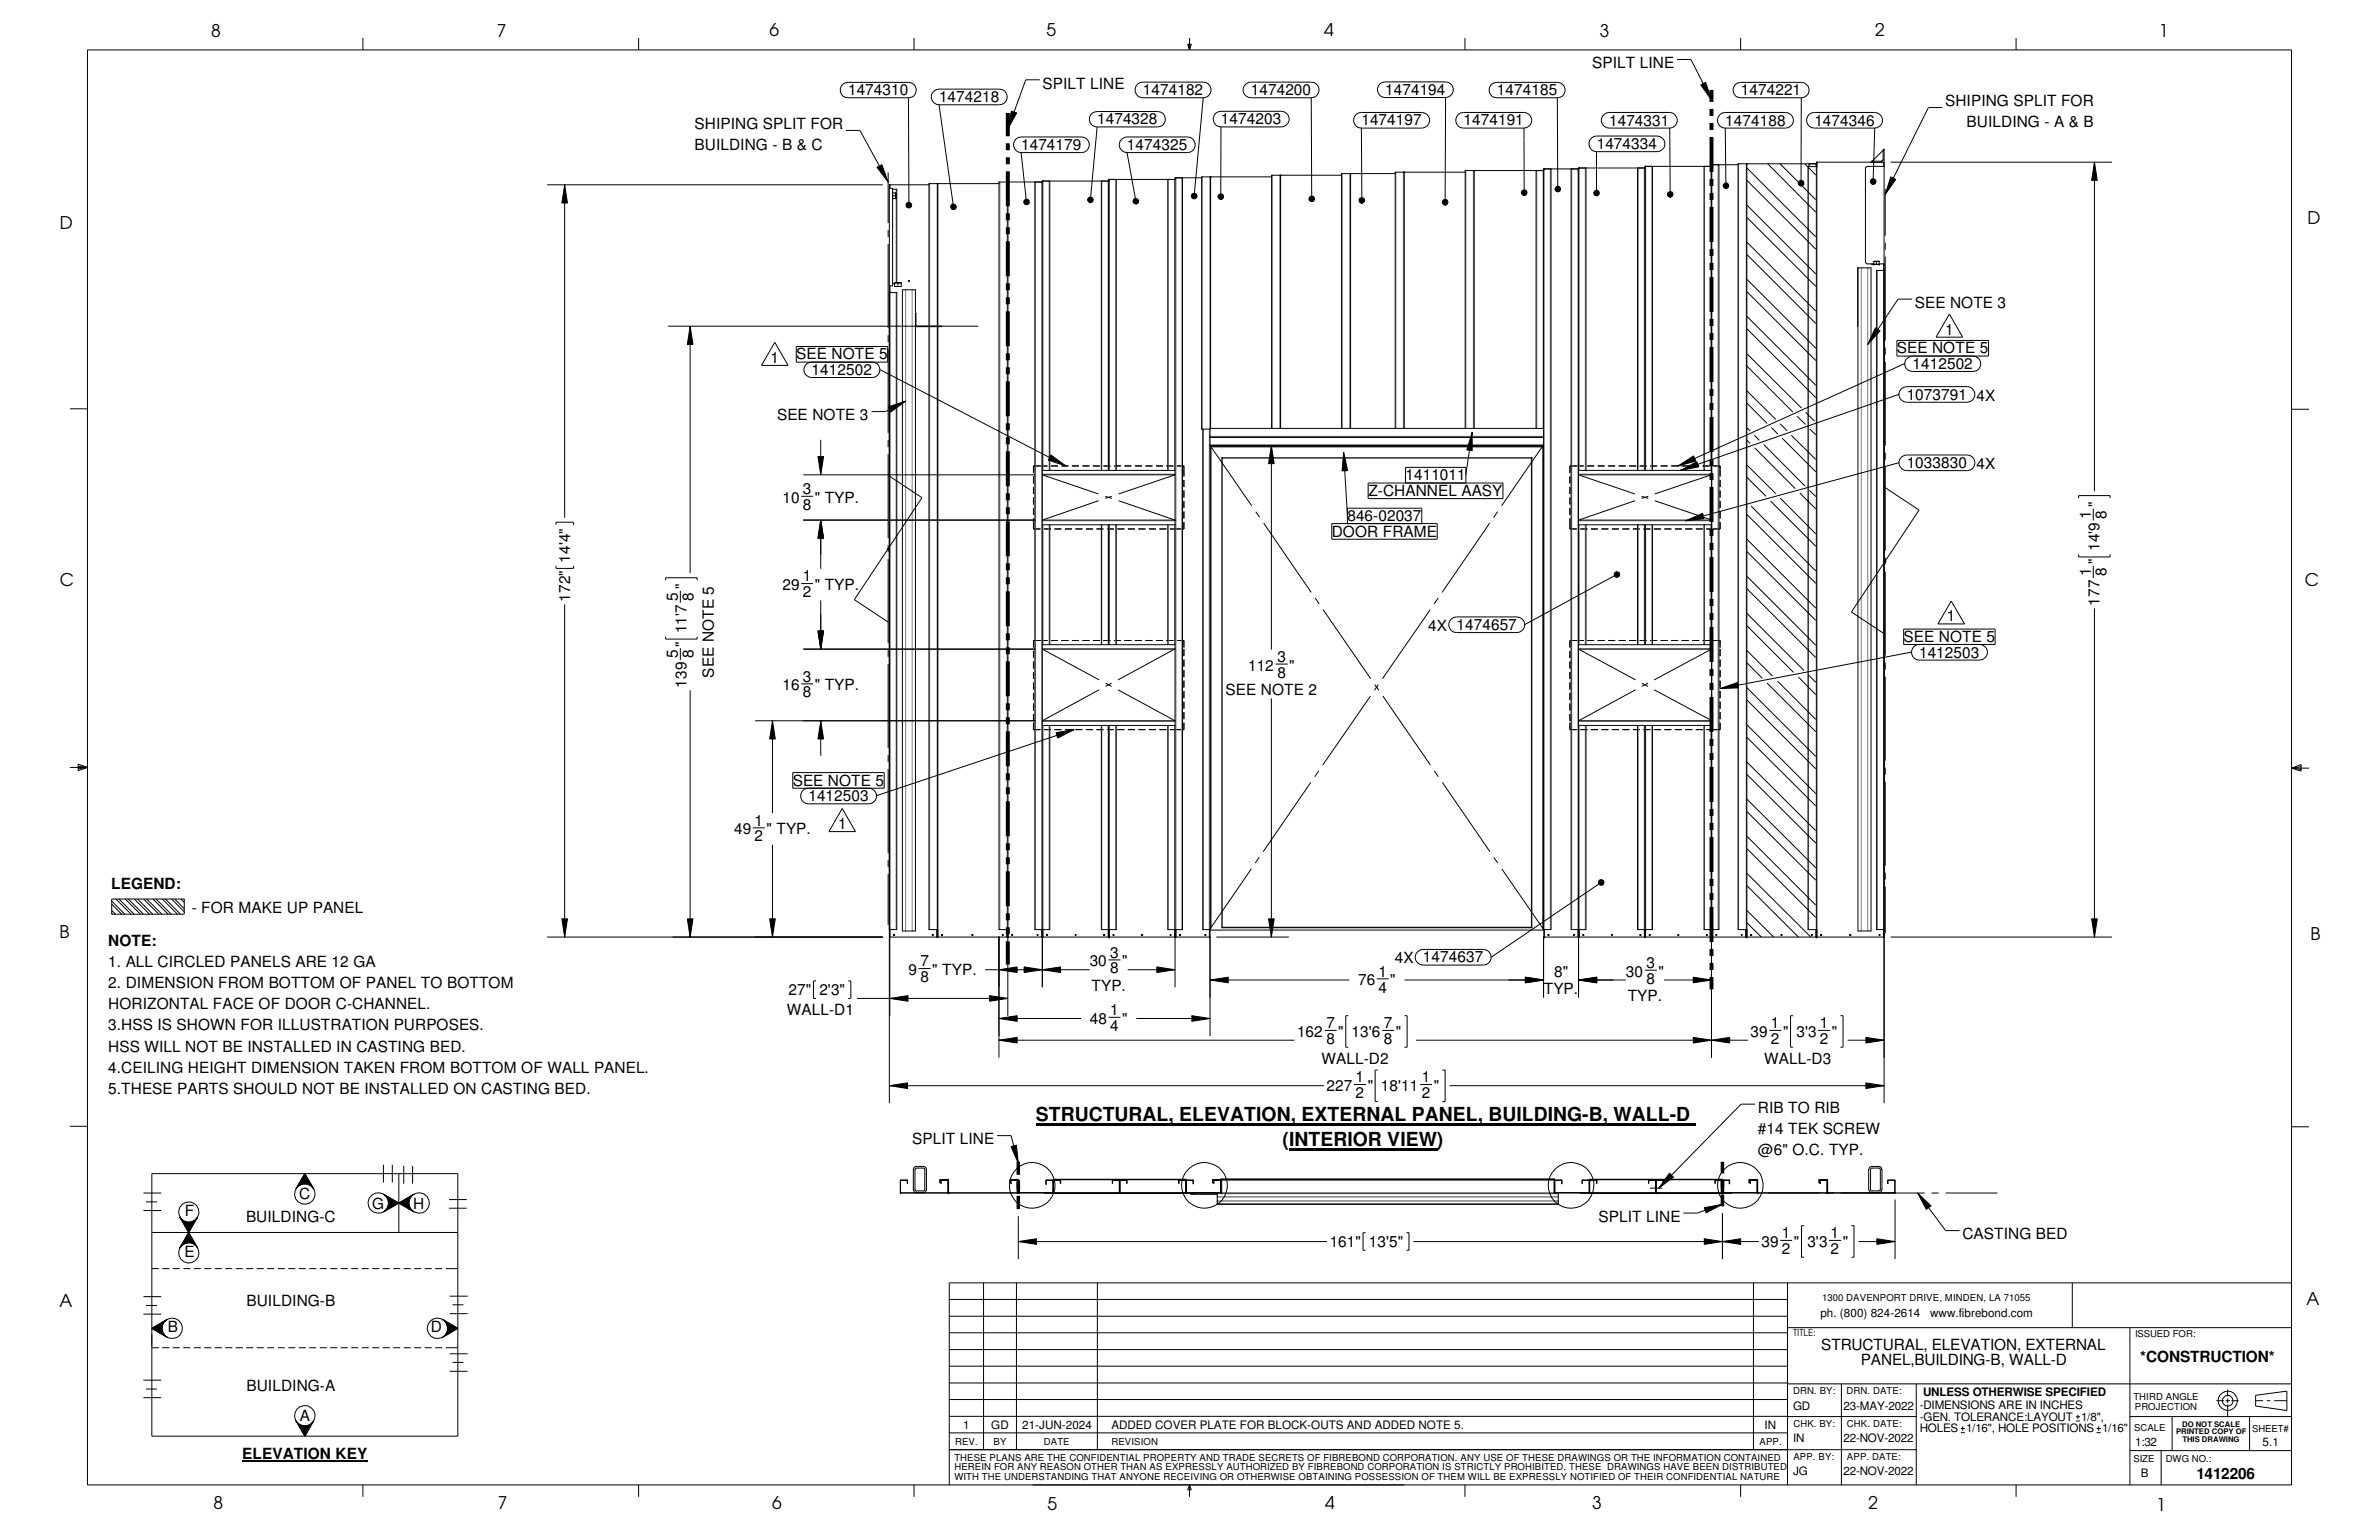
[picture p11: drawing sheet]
<svg xmlns="http://www.w3.org/2000/svg" width="432mm" height="279mm" viewBox="0 0 432 279" stroke-linecap="round" stroke-linejoin="round" font-family="sans-serif">
<defs><g id="words">
<g font-size="3.5">
<text x="188" y="203.5">STRUCTURAL, ELEVATION, EXTERNAL PANEL, BUILDING-B, WALL-D</text>
<text x="232.8" y="208">(INTERIOR VIEW)</text>
</g>
<g font-size="3.2">
<text x="38.3" y="6.6">8</text>
<text x="90.2" y="6.7">7</text>
<text x="139.7" y="6.5">6</text>
<text x="190" y="6.5">5</text>
<text x="240.4" y="6.6">4</text>
<text x="290.4" y="6.7">3</text>
<text x="340.4" y="6.5">2</text>
<text x="391.8" y="6.7">1</text>
<text x="10.9" y="41.5">D</text>
<text x="418.8" y="40.7">D</text>
<text x="10.8" y="106.3">C</text>
<text x="418.3" y="106.4">C</text>
<text x="10.8" y="170.2">B</text>
<text x="419.4" y="170.6">B</text>
<text x="10.8" y="237.2">A</text>
<text x="418.6" y="236.7">A</text>
<text x="38.8" y="273.8">8</text>
<text x="90.3" y="273.8">7</text>
<text x="140.2" y="273.8">6</text>
<text x="190.1" y="273.9">5</text>
<text x="240.5" y="273.8">4</text>
<text x="289" y="273.9">3</text>
<text x="339.1" y="273.9">2</text>
<text x="391.3" y="274.1">1</text>
</g>
<g font-size="2.8">
<text x="153.9" y="17.3">1474310</text>
<text x="189.2" y="16.1">SPILT LINE</text>
<text x="207.4" y="17.2">1474182</text>
<text x="227" y="17.3">1474200</text>
<text x="251.4" y="17.2">1474194</text>
<text x="271.7" y="17.3">1474185</text>
<text x="289" y="12.4">SPILT LINE</text>
<text x="316" y="17.3">1474221</text>
<text x="126.1" y="23.4">SHIPING SPLIT FOR</text>
<text x="170.4" y="18.5">1474218</text>
<text x="199.1" y="22.6">1474328</text>
<text x="221.6" y="22.6">1474203</text>
<text x="247.1" y="22.7">1474197</text>
<text x="265.6" y="22.7">1474191</text>
<text x="292.1" y="22.8">1474331</text>
<text x="313.1" y="22.8">1474188</text>
<text x="329.3" y="22.8">1474346</text>
<text x="353.1" y="19.2">SHIPING SPLIT FOR</text>
<text x="357" y="23.1">BUILDING - A &amp; B</text>
<text x="126.1" y="27.2">BUILDING - B &amp; C</text>
<text x="185.3" y="27.2">1474179</text>
<text x="204.6" y="27.2">1474325</text>
<text x="289.8" y="27.1">1474334</text>
<text x="347.6" y="55.9">SEE NOTE 3</text>
<text x="139.8" y="65.8">1</text>
<text x="144.5" y="65.2">SEE NOTE 5</text>
<text x="344.3" y="64.1">SEE NOTE 5</text>
<text x="353.1" y="60.7">1</text>
<text x="147.3" y="68">1412502</text>
<text x="347.1" y="66.9">1412502</text>
<text x="141.1" y="76.3">SEE NOTE 3</text>
<text x="346.1" y="72.5">1073791</text>
<text x="358.7" y="72.7">4X</text>
<text x="145.7" y="89.6">3</text>
<text x="248.4" y="90">Z-CHANNEL AASY</text>
<text x="255.1" y="87.2">1411011</text>
<text x="346.1" y="84.9">1033830</text>
<text x="358.7" y="85.1">4X</text>
<text x="142" y="91.2">10</text>
<text x="145.7" y="92.5">8</text>
<text x="147.9" y="91.2">&quot; TYP.</text>
<text x="244.6" y="94.5">846-02037</text>
<text x="379.5" y="94.1" transform="rotate(-90 379.5 94.1)">1</text>
<text x="381" y="92" transform="rotate(-90 381 92)">&quot;</text>
<text x="382.4" y="94.1" transform="rotate(-90 382.4 94.1)">8</text>
<text x="241.7" y="97.4">DOOR FRAME</text>
<text x="381" y="100" transform="rotate(-90 381 100)">14'9</text>
<text x="103.5" y="102.1" transform="rotate(-90 103.5 102.1)">14'4&quot;</text>
<text x="124.6" y="106.9" transform="rotate(-90 124.6 106.9)">&quot;</text>
<text x="142" y="107.1">29</text>
<text x="145.7" y="105.5">1</text>
<text x="147.9" y="107.1">&quot; TYP.</text>
<text x="379.5" y="104.6" transform="rotate(-90 379.5 104.6)">1</text>
<text x="381" y="102.4" transform="rotate(-90 381 102.4)">&quot;</text>
<text x="382.4" y="104.6" transform="rotate(-90 382.4 104.6)">8</text>
<text x="103.5" y="109.2" transform="rotate(-90 103.5 109.2)">172&quot;</text>
<text x="123" y="109.1" transform="rotate(-90 123 109.1)">5</text>
<text x="125.9" y="109.1" transform="rotate(-90 125.9 109.1)">8</text>
<text x="145.7" y="108.3">2</text>
<text x="353.4" y="112.7">1</text>
<text x="381" y="109.9" transform="rotate(-90 381 109.9)">177</text>
<text x="123" y="119.5" transform="rotate(-90 123 119.5)">5</text>
<text x="124.6" y="117.3" transform="rotate(-90 124.6 117.3)">&quot;</text>
<text x="124.6" y="114.9" transform="rotate(-90 124.6 114.9)">11'7</text>
<text x="125.9" y="119.5" transform="rotate(-90 125.9 119.5)">8</text>
<text x="259.2" y="114.5">4X 1474657</text>
<text x="345.5" y="116.5">SEE NOTE 5</text>
<text x="348.3" y="119.3">1412503</text>
<text x="124.6" y="124.8" transform="rotate(-90 124.6 124.8)">139</text>
<text x="129.5" y="122.9" transform="rotate(-90 129.5 122.9)">SEE NOTE 5</text>
<text x="142" y="125.3">16</text>
<text x="145.7" y="123.7">3</text>
<text x="147.9" y="125.3">&quot; TYP.</text>
<text x="226.5" y="121.7">112</text>
<text x="231.9" y="120.1">3</text>
<text x="231.9" y="123">8</text>
<text x="234" y="121.7">&quot;</text>
<text x="145.7" y="126.5">8</text>
<text x="222.5" y="126.1">SEE NOTE 2</text>
<text x="143.9" y="142.5">SEE NOTE 5</text>
<text x="136.9" y="149.8">1</text>
<text x="146.7" y="145.3">1412503</text>
<text x="133.3" y="151.4">49</text>
<text x="136.9" y="152.7">2</text>
<text x="139.1" y="151.4">&quot; TYP.</text>
<text x="152.1" y="150.4">1</text>
<text x="20.2" y="161.3">LEGEND:</text>
<text x="34.8" y="165.7">- FOR MAKE UP PANEL</text>
<text x="19.6" y="171.6">NOTE:</text>
<text x="201.5" y="173.7">3</text>
<text x="19.6" y="175.5">1. ALL CIRCLED PANELS ARE 12 GA</text>
<text x="19.6" y="179.3">2. DIMENSION FROM BOTTOM OF PANEL TO BOTTOM</text>
<text x="164.9" y="176.9">9</text>
<text x="167" y="175.3">7</text>
<text x="167" y="178.2">8</text>
<text x="169.2" y="176.9">&quot; TYP.</text>
<text x="197.8" y="175.3">30</text>
<text x="198.1" y="179.8">TYP.</text>
<text x="201.5" y="176.6">8</text>
<text x="203.7" y="175.3">&quot;</text>
<text x="246.5" y="178.8">76</text>
<text x="250.2" y="177.2">1</text>
<text x="252.3" y="178.8">&quot;</text>
<text x="253.2" y="174.8">4X 1474637</text>
<text x="282.1" y="177.2">8&quot;</text>
<text x="295.1" y="177.2">30</text>
<text x="298.9" y="178.5">8</text>
<text x="298.9" y="175.6">3</text>
<text x="301" y="177.2">&quot;</text>
<text x="19.6" y="183.1">HORIZONTAL FACE OF DOOR C-CHANNEL.</text>
<text x="142.8" y="184.2">WALL-D1</text>
<text x="143.1" y="180.6">27&quot;</text>
<text x="148.7" y="180.6">2'3&quot;</text>
<text x="197.8" y="185.8">48</text>
<text x="201.5" y="184.1">1</text>
<text x="203.7" y="185.8">&quot;</text>
<text x="250.2" y="180.1">4</text>
<text x="280.2" y="180.4">TYP.</text>
<text x="295.4" y="181.7">TYP.</text>
<text x="19.6" y="186.9">3.HSS IS SHOWN FOR ILLUSTRATION PURPOSES.</text>
<text x="19.6" y="190.8">HSS WILL NOT BE INSTALLED IN CASTING BED.</text>
<text x="201.5" y="187">4</text>
<text x="235.4" y="188.1">162</text>
<text x="240.7" y="186.5">7</text>
<text x="240.7" y="189.4">8</text>
<text x="242.9" y="188.1">&quot;</text>
<text x="245.3" y="188.1">13'6</text>
<text x="251.2" y="186.5">7</text>
<text x="251.2" y="189.4">8</text>
<text x="253.3" y="188.1">&quot;</text>
<text x="317.7" y="188.1">39</text>
<text x="321.4" y="189.4">2</text>
<text x="321.4" y="186.5">1</text>
<text x="323.6" y="188.1">&quot;</text>
<text x="326.1" y="188.1">3'3</text>
<text x="330.3" y="186.5">1</text>
<text x="330.3" y="189.4">2</text>
<text x="332.5" y="188.1">&quot;</text>
<text x="19.6" y="194.6">4.CEILING HEIGHT DIMENSION TAKEN FROM BOTTOM OF WALL PANEL.</text>
<text x="239.9" y="193">WALL-D2</text>
<text x="240.7" y="198">227</text>
<text x="246" y="196.4">1</text>
<text x="248.2" y="198">&quot;</text>
<text x="250.7" y="198">18'11</text>
<text x="258.1" y="196.4">1</text>
<text x="260.2" y="198">&quot;</text>
<text x="320.2" y="193">WALL-D3</text>
<text x="19.6" y="198.4">5.THESE PARTS SHOULD NOT BE INSTALLED ON CASTING BED.</text>
<text x="246" y="199.3">2</text>
<text x="258.1" y="199.3">2</text>
<text x="319.1" y="201.9">RIB TO RIB</text>
<text x="165.6" y="207.6">SPLIT LINE</text>
<text x="319.1" y="209.6">@6&quot; O.C. TYP.</text>
<text x="319.1" y="205.7">#14 TEK SCREW</text>
<text x="33.5" y="220.6">F</text>
<text x="44.7" y="221.8">BUILDING-C</text>
<text x="54.3" y="217.6">C</text>
<text x="67.6" y="219.3">G</text>
<text x="75" y="219.3">H</text>
<text x="290.2" y="221.7">SPLIT LINE</text>
<text x="241.3" y="226.2">161&quot;</text>
<text x="248.5" y="226.2">13'5&quot;</text>
<text x="319.7" y="226.2">39</text>
<text x="323.4" y="224.6">1</text>
<text x="323.4" y="227.5">2</text>
<text x="325.6" y="226.2">&quot;</text>
<text x="328" y="226.2">3'3</text>
<text x="332.3" y="224.6">1</text>
<text x="332.3" y="227.5">2</text>
<text x="334.5" y="226.2">&quot;</text>
<text x="356.2" y="224.9">CASTING BED</text>
<text x="33.5" y="228.1">E</text>
<text x="44.7" y="236.9">BUILDING-B</text>
<text x="30.5" y="241.7">B</text>
<text x="78.2" y="241.7">D</text>
<text x="330.5" y="244.9">STRUCTURAL, ELEVATION, EXTERNAL</text>
<text x="337.7" y="247.7">PANEL,BUILDING-B, WALL-D</text>
<text x="388.5" y="247.1">*CONSTRUCTION*</text>
<text x="44.7" y="252.4">BUILDING-A</text>
<text x="54.4" y="257.7">A</text>
<text x="44" y="264.7">ELEVATION KEY</text>
<text x="398.7" y="268.4">1412206</text>
</g>
<g font-size="2.1">
<text x="330.4" y="239">ph. (800) 824-2614</text>
<text x="350.4" y="239">www.fibrebond.com</text>
<text x="325.5" y="255.7">GD</text>
<text x="334.6" y="255.7">23-MAY-2022</text>
<text x="348.4" y="255.7">-DIMENSIONS ARE IN INCHES</text>
<text x="348.4" y="257.8">-GEN. TOLERANCE:LAYOUT</text>
<text x="349" y="253.2">UNLESS OTHERWISE SPECIFIED</text>
<text x="377.7" y="257.8">1/8&quot;,</text>
<text x="174.8" y="259.2">1</text>
<text x="179.9" y="259.2">GD</text>
<text x="185.5" y="259.2">21-JUN-2024</text>
<text x="201.7" y="259.2">ADDED COVER PLATE FOR BLOCK-OUTS AND ADDED NOTE 5.</text>
<text x="320.3" y="259.2">IN</text>
<text x="325.5" y="261.6">IN</text>
<text x="334.6" y="261.6">22-NOV-2022</text>
<text x="348.4" y="259.9">HOLES 1/16&quot;, HOLE POSITIONS 1/16&quot;</text>
<text x="387.6" y="262.4">1:32</text>
<text x="410.7" y="262.4">5.1</text>
<text x="325.5" y="267.6">JG</text>
<text x="334.6" y="267.6">22-NOV-2022</text>
<text x="388.6" y="267.9">B</text>
</g>
<g font-size="1.7">
<text x="330.7" y="236.1">1300 DAVENPORT DRIVE, MINDEN, LA 71055</text>
<text x="325.5" y="242.4">TITLE:</text>
<text x="387.5" y="242.7">ISSUED FOR:</text>
<text x="325.5" y="252.9">DRN. BY:</text>
<text x="335.2" y="252.9">DRN. DATE:</text>
<text x="387.2" y="254">THIRD ANGLE</text>
<text x="387.5" y="255.7">PROJECTION</text>
<text x="173.4" y="262.2">REV.</text>
<text x="180.3" y="262.2">BY</text>
<text x="189.5" y="262.2">DATE</text>
<text x="201.7" y="262.2">REVISION</text>
<text x="319.4" y="262.2">APP.</text>
<text x="325.5" y="258.9">CHK. BY:</text>
<text x="335.2" y="258.9">CHK. DATE:</text>
<text x="387.4" y="259.7">SCALE</text>
<text x="408.8" y="259.8">SHEET#</text>
<text x="173.2" y="268.6">WITH THE UNDERSTANDING THAT ANYONE RECEIVING OR OTHERWISE OBTAINING POSSESSION OF THEM WILL BE EXPRESSLY NOTIFIED OF THEIR CONFIDENTIAL NATURE</text>
<text x="173.2" y="265">THESE PLANS ARE THE CONFIDENTIAL PROPERTY AND TRADE SECRETS OF FIBREBOND CORPORATION. ANY USE OF THESE DRAWINGS OR THE INFORMATION CONTAINED</text>
<text x="173.2" y="266.8">HEREIN FOR ANY REASON OTHER THAN AS EXPRESSLY AUTHORIZED BY FIBREBOND CORPORATION IS STRICTLY PROHIBITED. THESE DRAWINGS HAVE BEEN DISTRIBUTED</text>
<text x="325.5" y="264.9">APP. BY:</text>
<text x="335.2" y="264.8">APP. DATE:</text>
<text x="387.2" y="265.3">SIZE</text>
<text x="393.1" y="265.3">DWG NO.:</text>
</g>
<g font-size="1.4">
<text x="395" y="260.2">PRINTED COPY OF</text>
<text x="396.1" y="258.8">DO NOT SCALE</text>
<text x="396.2" y="261.7">THIS DRAWING</text>
</g>
</g></defs>
<g fill="none" stroke="#000" stroke-width=".18">
<path d="M15.9 9.1h400v260.3h-400zM65.9 6.9v2.2M115.9 6.9v2.2M153 15.3l.4-.3 .5-.1h11a1.4 1.4 0 0 1 1.4 1.4 1.4 1.4 0 0 1-1.4 1.4h-11a1.39 1.39 0 0 1-1.3-.9 1.39 1.39 0 0 1 .4-1.5zM164.9 17.7l.1 19.5M165.9 6.9v2.2M169.5 16.5l.9-.3h11a1.42 1.42 0 0 1 1.4 1.4 1.42 1.42 0 0 1-1.4 1.4h-11a1.41 1.41 0 0 1-1.3-.9 1.41 1.41 0 0 1 .4-1.6zM170.4 19l2.7 18.5M188.7 14.5h-2.5l-3.3 8.9M206.5 15.2l.4-.2 .5-.1h11a1.42 1.42 0 0 1 1.4 1.4 1.42 1.42 0 0 1-1.4 1.4h-11a1.43 1.43 0 0 1-1.3-.9 1.43 1.43 0 0 1 .4-1.6zM215.6 8h.6l-.3 1.1zM215.7 8l.2 1.1"/>
<path d="M215.9 6.9v2.2M216 8l-.1 1.1M218.4 17.7l-1.7 17.9M226.1 15.2l.9-.3h11a1.42 1.42 0 0 1 1.4 1.4 1.42 1.42 0 0 1-1.4 1.4h-11a1.41 1.41 0 0 1-1.3-.9 1.41 1.41 0 0 1 .4-1.6zM238 17.7l.1 18.4M250.5 15.2l.4-.3h.5h11a1.42 1.42 0 0 1 1.4 1.4 1.42 1.42 0 0 1-1.4 1.4h-11a1.43 1.43 0 0 1-1.3-.9 1.43 1.43 0 0 1 .4-1.6zM262.4 17.7l-.1 19M265.9 6.9v2.2M270.8 15.3l.4-.3 .5-.1h11a1.4 1.4 0 0 1 1.4 1.4 1.4 1.4 0 0 1-1.4 1.4h-11a1.39 1.39 0 0 1-1.3-.9 1.39 1.39 0 0 1 .4-1.5zM282.7 17.7v16.6M304.4 10.8h2.5l3.7 7.3M308.7 15.4l.9-.5 1 3.2z"/>
<path d="M315 15.3l.9-.4h11a1.4 1.4 0 0 1 1.5 1.4 1.4 1.4 0 0 1-1.5 1.4h-11a1.39 1.39 0 0 1-1.3-.9 1.39 1.39 0 0 1 .4-1.5zM315.9 6.9v2.2M326.9 17.7v15.5M352.6 19.5h-2.6l-7.8 15.8M365.9 6.9v2.2M99.3 33.5h60.9M102.5 33.5l.5 3.3h-1zM102.5 33.5v60.4M153.5 23.7h2.6l5.1 9.3M159.2 30.4l.9-.5 1.1 3.1zM161.2 31.3v9.2M161.4 34.2h.6v17.7h-.6z"/>
<path d="M161.5 33.5h.1M161.5 33.5v.7M162 35h.6v.3M162 34.3h.8v17M162.1 35v.5M162.1 35.5v.5M162.1 35.5h.5M162.6 35v.3M162.6 35.5v.3M162.6 35.3v.2M162.6 35.8v.2M162.6 35.8v.2h-.6"/>
<path d="M162.6 35.3v.5M164.6 36.9a.51 .51 0 0 1 .8 .1 .51 .51 0 0 1-.4 .7v-.5v.5l-.5-.3zM168.6 33.5h-7.1v.7M170.2 33.3v25.9M172.6 37.2a.51 .51 0 0 1 .9 0 .51 .51 0 0 1-.4 .8v-.5v.5a.53 .53 0 0 1-.5-.2 .53 .53 0 0 1 0-.6zM181.3 33.3h-12.7v25.9M182.9 33v151.3M183 33h.1M183.6 20.2l.9 .3-1.6 2.9zM184.4 25.2l.9-.4h11a1.42 1.42 0 0 1 1.4 1.5 1.42 1.42 0 0 1-1.4 1.4h-11a1.43 1.43 0 0 1-1.3-1 1.43 1.43 0 0 1 .4-1.5zM185.3 27.6l1 9.1M185.9 36.3a.5 .5 0 0 1 .9 .1 .5 .5 0 0 1-.4 .7l-.1-.4 .1 .4a.5 .5 0 0 1-.5-.2 .5 .5 0 0 1 0-.6z"/>
<path d="M187.8 33v135.7h2.7v-37.1M189.2 33h-7.9v135.7h1.7v1.3M190.5 32.9v52.4M197.6 35.9a.52 .52 0 0 1 .8 .2 .52 .52 0 0 1-.5 .7v-.5v.5l-.2-.1a.5 .5 0 0 1-.1-.8zM198.2 20.5l.9-.3h11a1.4 1.4 0 0 1 1.4 1.4 1.4 1.4 0 0 1-1.4 1.4h-11a1.4 1.4 0 0 1-1.3-.9 1.4 1.4 0 0 1 .4-1.6zM199.1 23l-1.2 13.3M199.9 32.9v52.4M201.3 32.9h-12.1v53.2M201.3 32.6h.1M202.6 32.6v52.7M203.7 25.2l.9-.4h10.9a1.42 1.42 0 0 1 1.4 1.5 1.42 1.42 0 0 1-1.4 1.4h-10.9a1.41 1.41 0 0 1-1.4-.9 1.41 1.41 0 0 1 .5-1.6zM204.6 27.6l1.6 8.9"/>
<path d="M205.9 36.1a.51 .51 0 0 1 .7 .2 .51 .51 0 0 1-.4 .7v-.5v.5l-.3-.1a.51 .51 0 0 1 0-.8zM212 32.6v52.7M213.3 32.6h-12v52.7M214.6 32.3v136.4h-2.6v-37.1M216.4 35.2a.5 .5 0 0 1 .8 .2 .5 .5 0 0 1-.5 .7v-.5v.5a.5 .5 0 0 1-.5-.4 .5 .5 0 0 1 .2-.5zM218.1 32.3h-4.8v53.8M219.7 32.1v45.6M219.8 32.1h.1M220.7 20.5l.4-.2 .5-.1h11a1.42 1.42 0 0 1 1.4 1.4 1.42 1.42 0 0 1-1.4 1.4h-11a1.43 1.43 0 0 1-1.3-.9 1.43 1.43 0 0 1 .4-1.6zM221.2 35.3a.51 .51 0 0 1 .9 .2 .51 .51 0 0 1-.5 .7v-.5v.5h-.2a.51 .51 0 0 1-.2-.9zM221.6 23v12.7M230.8 32.1h-12.7v45.8h1.5"/>
<path d="M232.4 31.8v45.9M232.5 31.8h.1M237.7 35.7a.49 .49 0 0 1 .8 .2 .49 .49 0 0 1-.4 .7v-.5v.5a.48 .48 0 0 1-.5-.3 .48 .48 0 0 1 .1-.6zM243.5 31.8h-12.7v45.9M245.1 31.5v46.2M245.2 31.5h.1M246.2 20.7l.4-.2 .5-.1h11a1.42 1.42 0 0 1 1.4 1.4 1.42 1.42 0 0 1-1.4 1.4h-11a1.43 1.43 0 0 1-1.3-.9 1.43 1.43 0 0 1 .4-1.6zM246.8 36a.52 .52 0 0 1 .8 .1 .52 .52 0 0 1-.4 .8v-.5v.5a.54 .54 0 0 1-.4-.9zM247.1 23.2l.1 13.2M253.2 31.5h-9.7v46.2M254.8 31.2h.1M254.8 31.2v46.5"/>
<path d="M262 36.3l.5-.1 .3 .5a.5 .5 0 0 1-.5 .5v-.5v.5h-.2a.51 .51 0 0 1-.1-.9zM264.7 20.7l.4-.2 .5-.1h11a1.42 1.42 0 0 1 1.4 1.4 1.42 1.42 0 0 1-1.4 1.4h-11a1.43 1.43 0 0 1-1.3-.9 1.43 1.43 0 0 1 .4-1.6zM265.9 31.2h-12.7v46.5M267.5 30.9h.1M267.5 30.9v46.8M276.3 34.6a.51 .51 0 0 1 .8 .2 .51 .51 0 0 1-.5 .7v-.5v.5l-.1-.1a.51 .51 0 0 1-.2-.8zM276.6 23.2v11.8M278.8 30.9v46.8M280.2 30.9h-14.3v46.8M280.3 30.6h.1M281.5 30.6v138.1h-1.3v-87.9M282.4 34a.49 .49 0 0 1 .8 .1 .49 .49 0 0 1-.5 .7v-.5v.5a.48 .48 0 0 1-.4-.3 .48 .48 0 0 1 .1-.5z"/>
<path d="M285.2 30.6v138.1h2.7v-37.1M286.6 30.6h-6.4v50.2M287.9 30.5v54.8M288.9 25l.9-.3h11a1.42 1.42 0 0 1 1.4 1.4 1.42 1.42 0 0 1-1.4 1.4h-11a1.43 1.43 0 0 1-1.3-.9 1.43 1.43 0 0 1 .4-1.6zM289.4 34.7a.49 .49 0 0 1 .8 .1 .49 .49 0 0 1-.4 .7v-.5v.5a.48 .48 0 0 1-.5-.3 .48 .48 0 0 1 .1-.5zM289.8 27.5v7.5M291.2 20.7l.9-.3h11a1.42 1.42 0 0 1 1.3 1.4 1.42 1.42 0 0 1-1.3 1.4h-11a1.41 1.41 0 0 1-1.4-.9 1.41 1.41 0 0 1 .5-1.6zM297.2 30.5v54.8M298.6 30.5h-12.1v55.6M299.9 30.2v55.1M302.7 35.1a.52 .52 0 0 1 .9-.1 .52 .52 0 0 1-.5 .8v-.5v.5a.51 .51 0 0 1-.4-.7zM303.1 23.2v12.1"/>
<path d="M309.3 30.2v55.1M310.7 30.2h-12.1v55.1M312 29.9v138.8h-2.7v-37.1M312.2 20.7l.4-.2 .5-.1h11a1.42 1.42 0 0 1 1.4 1.4 1.42 1.42 0 0 1-1.4 1.4h-11a1.43 1.43 0 0 1-1.3-.9 1.43 1.43 0 0 1 .4-1.6zM312.9 33.4a.5 .5 0 0 1 .8 .1 .5 .5 0 0 1-.4 .7v-.5v.5h-.2a.46 .46 0 0 1-.2-.8zM313.1 23.2l.2 10.5M315.5 29.9h-4.9v56.2M317 29.7v140.3h25M317.1 29.7h.1M317.1 39.5l12.5 12.4M317.1 32.7l12.5 12.5M317.1 37.2l12.5 12.5"/>
<path d="M317.1 30.5l12.5 12.5M320.8 29.7l8.8 8.8M323.1 29.7l3.3 3.4M326.6 32.9a.5 .5 0 0 1 .8 .2v.3l-.3 .3h-.2v-.5v.5a.48 .48 0 0 1-.5-.3 .48 .48 0 0 1 .2-.5zM326.6 33.2l3 3M327.6 29.7l2 2M328.3 29.7v.5M328.4 20.7l.4-.2 .5-.1h11a1.42 1.42 0 0 1 1.4 1.4 1.42 1.42 0 0 1-1.4 1.4h-11a1.43 1.43 0 0 1-1.3-.9 1.43 1.43 0 0 1 .4-1.6zM329.7 29.7v.5M329.7 29.7h-14.2v139h1.6v1.3M329.8 29.4h.1M329.8 29.4v.8h-1.6v138.5h1.6v1.3"/>
<path d="M339.6 29.4h-9.9v140.6M339.6 32.6a.52 .52 0 0 1 .9 .1 .52 .52 0 0 1-.5 .7v-.5v.5l-.4-.1a.47 .47 0 0 1 0-.7zM339.8 29.3l-.2 .2h2.4M339.8 29.3h1.7M340.3 23.2l-.3 9.7M341.8 29l-.3 .3M341.8 27.3l-2 2M341.8 27.3v1.7M341.8 27.3h.1M341.9 29.5v.7M342 27.1l-.2 .2M342 27.1v173.1"/>
<path d="M342 30.2h-3.1l-.3 .3v17.1l.3 .3h1.2M342 27.1h.1M342.2 34.3v8.5M343.2 29.4h40.1M343.2 32.1l.9 .5-1.9 2.7zM380.2 29.4l.5 3.3h-1.1zM380.2 29.4v59.7M121.3 59.2h56.2M125.3 59.2l.5 3.3h-1zM125.3 59.2v44.8M161.2 41.7v1.3M161.2 44.3v15.2"/>
<path d="M161.4 53.1h1.4v115.6h-1.4M161.4 52.7v147.5M161.5 51.9v1.2M161.5 51.9v132.4M162 51.5h.4M162.4 51.4h.6M162.4 51.3h1.2v.7h-1.2zM163 51.4h.6M163 51.4v.6M163.8 52.6h2.4v116.3h-2.4zM164.9 50.9l.2 .1-.2 .1zM166.2 56.9l.1 2.3"/>
<path d="M166.2 59.1l.1 .2 4.6-.1M168.6 59.3v109.4h1.6v1.3M170.2 59.3v110.7M317.1 59.6l12.5 12.5M317.1 52.9l12.5 12.5M317.1 46.2l12.5 12.5M317.1 57.4l12.5 12.5M317.1 50.7l12.5 12.5M317.1 43.9l12.5 12.5M337.2 48.6v120.3h2.4v-120.3h-2.4v10.6M339.7 47.9l1.4 .1M340.1 47.9v.1"/>
<path d="M340.1 47.5h.5M340.1 47.5l1-.1v.6M340.1 48h.1M340.1 47.5v.5M340.4 59.5l.8 .5-2.2 2.5zM340.6 47.5h.5M340.6 47.5v.5M341.1 48h.1M341.1 47.9h.9M341.9 47.9v1.2M342 49.1h-1.4v119.6h1.4M342.2 44v1.3"/>
<path d="M342.2 46.6v15.2M347 54.3h-2.5l-5.5 8.2M353.8 57l2.4 4.2h-4.8zM12.7 74.2h3.2M140.6 62.1l2.4 4.2h-4.8zM144.5 62.9h16.6v2.8h-16.6zM147.3 65.7a1.4 1.4 0 0 0-1.4 1.4 1.4 1.4 0 0 0 1.4 1.4h11a1.4 1.4 0 0 0 1.4-1.4 1.4 1.4 0 0 0-1.4-1.4M149 79.8v6.3M159.7 67.1l33.8 17.4M161.2 73.8l3.2-1-2.7 2zM161.2 60.8v1.3M161.2 63.3v15.3"/>
<path d="M161.2 79.8v1.3M164.4 72.8l-3.7 1.9h-2.5M218.3 77.9v90.8h1.3M219.6 79.3v1.5M219.6 79.3h60.6M267.2 78.4v3.4l-1-.2zM267.2 78.4l-1.1 7.6M280.2 77.7h-60.6v1.6M317.1 79.9l.6 .5M317.1 73.2l3.7 3.6M317.1 66.4l8.3 8.4M317.1 77.6l.6 .6"/>
<path d="M317.1 70.9l5.2 5.2M317.1 64.2l9.9 9.8M318.4 79l.9 .9M321.5 77.6l1.2 1.1M323.1 76.9l1.3 1.2M323.5 79.5l6.1 6.1M325.1 79l4.5 4.4M326.2 75.5l1.5 1.5M327.7 74.8l1.7 1.6M328.5 77.8l1.1 1.1M342.2 63.1v1.2M342.2 65.6v15.3"/>
<path d="M344.3 61.8h16.6v2.8h-16.6zM344.7 71.5l-39.7 13.8M345.2 70.5l.9-.4h11a1.42 1.42 0 0 1 1.4 1.5 1.42 1.42 0 0 1-1.4 1.4h-11a1.41 1.41 0 0 1-1.4-1 1.41 1.41 0 0 1 .5-1.5zM345.7 66l-41.1 18.5h-1.3M347.1 64.6a1.4 1.4 0 0 0-1.4 1.4 1.4 1.4 0 0 0 1.4 1.4h11a1.4 1.4 0 0 0 1.4-1.4 1.4 1.4 0 0 0-1.4-1.4M415.9 74.3h3.2M100.9 95.2v-.5h3.2v.5M145.4 90h2.2M145.8 86.1h42.1M145.8 94.4h42.1M148.5 82.8h1l-.5 3.3zM149 94.4l.5 3.3h-1z"/>
<path d="M149 94.4v8.8M161.1 99.6h.3M161.1 99.4l.3 .3M161.2 82.4v15.2M161.2 98.9v1.3M161.2 86.2l6.1 4.1-12.2 18.5 6.1 4.1M161.3 99.4l-.3 .3M187.6 86.4v1.3M187.6 88.3v1.3M187.6 90.3v1.2M187.6 92.2v1.2M187.6 94.1v1.9h1.2"/>
<path d="M189.2 94.4v23.4M189.2 86.1v8.3M189.2 85.3h24.1M189.2 86.1h24.1M189.2 94.4h24.1M189.2 95.2h24.1M189.2 86.1l10.2 3.5M189.5 96h1.3M190.1 84.5h-2.5v1.3M190.5 95.2v21.8M190.8 82.5l2.7 2-3.2-1zM190.8 84.5h1.2"/>
<path d="M191.4 96h1.3M192.7 84.5h1.2M193.3 96h1.3M194.6 84.5h1.2M195.2 96h1.3M196.5 84.5h1.2M197.1 96h1.3M198.4 84.5h1.2M199 96h1.3M199.4 90.8l-10.2 3.6M199.9 95.2v21.8M200.3 84.5h1.2"/>
<path d="M200.6 90l1.2 .4M200.9 96h1.3M201.3 95.2v21.8M201.8 90l-1.2 .4M202.2 84.5h1.3M202.6 95.2v21.8M202.8 96h1.3M203 90.8l10.3 3.6M204.1 84.5h1.3M204.7 96h1.3M206 84.5h1.3M206.6 96h1.3"/>
<path d="M207.9 84.5h1.3M208.5 96h1.3M209.8 84.5h1.3M210.4 96h1.3M211.7 84.5h1.3M212 95.2v21.8M212.3 96h2.6M213.3 94.4v23.4M213.3 86.1v8.3M213.3 86.1l-10.3 3.5M213.6 84.5h1.3M214.9 84.5v1.9"/>
<path d="M214.9 87.1v1.2M214.9 89v1.3M214.9 90.9v1.3M214.9 92.8v1.3M214.9 94.7v1.3M219.6 80.8v107.2M219.6 81.3h.2M219.6 80.8h60.6M219.6 80.8l7.6 11M219.8 81v.1M219.8 81v87.7h60.3v-87.7M219.8 81h60.3"/>
<path d="M221.7 83l.1 .1M221.8 83.1v85.2M221.8 83.1h56.2M227.9 92.8l.7 1.1M229.4 94.9l8.6 12.6M230.8 80.8l.5 3.3h-1zM230.8 80.8v37.1M241.7 95h19.2v2.8h-19.2zM243.9 82.1l.7 3.3h-1zM243.9 82.1l.7 11.3M244.6 93.4h.1M244.6 95v-2.8h13.5v2.8"/>
<path d="M248.3 87.6h24.5v2.9h-24.5zM255.1 87.6v-2.8h11v2.8M266.1 86h.1M270.4 94.9l-8.7 12.6M271.8 92.8l-.7 1.1M278 83.1v85.2M278.1 83l-.1 .1M280.1 81l-.1 .1M280.1 81.3h.1M280.1 80.8l-7.6 11M284.9 86.4v1.3M284.9 88.3v1.3"/>
<path d="M284.9 90.3v1.2M284.9 92.2v1.2M284.9 94.1v1.9h1.3M286.5 94.4v23.4M286.5 86.1v8.3M286.5 85.3h24.1M286.5 86.1h24.1M286.5 94.4h24.1M286.5 95.2h24.1M286.5 86.1l10.3 3.5M286.9 96h1.2M287.4 84.5h-2.5v1.3"/>
<path d="M287.9 95.2v21.8M288.1 84.5h1.2M288.8 96h1.2M290 84.5h1.3M290.7 96h1.2M291.9 84.5h1.3M292.6 96h1.2M293.8 84.5h1.3M294.5 96h1.2M295.7 84.5h1.3M296.4 96h1.2M296.8 90.8l-10.3 3.6"/>
<path d="M297.2 95.2v21.8M297.6 84.5h1.3M297.9 90l1.3 .4M298.3 96h1.3M298.6 95.2v21.8M299.2 90l-1.3 .4M299.5 84.5h1.3M299.9 95.2v21.8M300.2 96h1.3M300.4 90.8l10.2 3.5M301.4 84.5h1.3M302.1 96h1.3"/>
<path d="M304 96h1.3M304.6 84.5l2.8-1.8 .4 1zM305 85.3l3-1.5 .3 .9zM305.2 84.5h1.3M305.9 96h1.3M305.9 94.5l3.1-1.4 .3 1zM307.1 84.5h1.3M307.8 96h1.3M309 84.5h1.3M309.3 95.2v21.8M309.7 96h2.6M310.6 86.1l-10.2 3.5"/>
<path d="M310.6 94.4v23.4M310.6 86.1v8.3M310.9 84.5h1.4M312.2 84.5v1.9M312.2 87.1v1.2M312.2 89v1.3M312.2 90.9v1.3M312.2 92.8v1.3M312.2 94.7v1.3M317.1 93.3l12.5 12.5M317.1 86.6l3.4 3.4M317.1 97.8l12.5 12.5"/>
<path d="M317.1 84.4l5.2 5.2M317.8 91.8l11.8 11.8M318.5 81.2l7.3 7.4M320.1 80.6l7.5 7.6M321.4 90.9l8.2 8.2M323.1 90.4l6.5 6.5M326.7 89.5l2.9 2.8M328.4 89l1.2 1.1M342.2 82.1v1.3M342.2 84.7v15.2M342.2 88.5l6.1 4-12.3 18.5 6.2 4.1M344.7 83.9l-38.8 10.6"/>
<path d="M345.2 82.9l.9-.4h11a1.42 1.42 0 0 1 1.4 1.5 1.42 1.42 0 0 1-1.4 1.4h-11a1.41 1.41 0 0 1-1.4-.9 1.41 1.41 0 0 1 .5-1.6zM377.3 90.4v-.5h5.7v.5M379.9 92.3v2.1M100.9 102.7v.4h3.2v-.4M102.5 109.6v60.4M120.8 105.3v-.5h5.7v.5M120.8 115.5v.5h5.7v-.5M123.5 107.2v2.1M123.5 117.6v2.2M145.4 105.9h2.2M145.8 117.8h42.1M148.5 114.5h1l-.5 3.3z"/>
<path d="M149 108.9v8.9M161.2 101.4v15.3M161.2 117.9v1.3M187.6 118.1v1.3M189.2 117.8v13M189.2 117h24.1M189.2 117.8h24.1M189.2 117.8l10.3 5.6M190.1 116.2h-2.5v1.3M190.8 116.2h1.2M192.7 116.2h1.2M194.6 116.2h1.2"/>
<path d="M196.5 116.2h1.2M198.4 116.2h1.2M200.3 116.2h1.2M202.2 116.2h1.3M204.1 116.2h1.3M206 116.2h1.3M207.9 116.2h1.3M209.8 116.2h1.3M211.7 116.2h1.3M213.3 117.8v13M213.3 117.7l-10.4 5.7M213.6 116.2h1.3"/>
<path d="M214.9 116.2v1.3M214.9 117.8v1.2M214.9 119.7v1.2M238.7 108.5l.7 1.1M240.2 110.6l8.6 12.5M259.6 110.6l-8.7 12.5M261 108.5l-.7 1.1M263.4 112.3l.9-.4h11a1.42 1.42 0 0 1 1.5 1.4 1.42 1.42 0 0 1-1.5 1.5h-11a1.43 1.43 0 0 1-1.3-1 1.43 1.43 0 0 1 .4-1.5zM284.9 118.1v1.3M286.5 117.8v13M286.5 117h24.1M286.5 117.8h24.1"/>
<path d="M286.5 117.8l10.4 5.6M287.4 116.2h-2.5v1.3M288.1 116.2h1.2M290 116.2h1.3M291.9 116.2h1.3M293.1 103.9a.48 .48 0 0 1 .8 .1l-.4 .2 .4-.2a.5 .5 0 0 1-.5 .7 .5 .5 0 0 1-.3-.8zM293.5 104.2l-16.8 9.1M293.8 116.2h1.3M295.7 116.2h1.3M297.6 116.2h1.3M299.5 116.2h1.3M301.4 116.2h1.3"/>
<path d="M303.3 116.2h1.3M305.2 116.2h1.3M307.1 116.2h1.3M309 116.2h1.3M310.6 117.8v13M310.6 117.8l-10.4 5.6M310.9 116.2h1.4M312.2 116.2v1.3M312.2 117.8v1.2M312.2 119.7v1.2M317.1 113.5l8.4 8.5M317.1 106.8l12.5 12.5"/>
<path d="M317.1 100.1l12.5 12.5M317.1 118l4.6 4.7M317.1 111.3l10.3 10.4M317.1 104.6l12.5 12.5M342.1 101.8h.2M342.1 101.7l.2 .3M342.2 101.2v1.2M342.2 103.7v15.3M342.3 101.7l-.3 .3M345.5 114.1h16.6v2.8h-16.6zM346.9 118.3l-34.7 6.6M348.3 116.9a1.42 1.42 0 0 0-1.4 1.4 1.42 1.42 0 0 0 1.4 1.5h11a1.42 1.42 0 0 0 1.4-1.5 1.42 1.42 0 0 0-1.4-1.4"/>
<path d="M354.2 109.1l2.4 4.1h-4.9zM377.3 100.6v.4h5.7v-.4M379.9 102.7v2.2M380.2 110.4v59.6M12.7 139.2h3.2M14.2 138.6l1.7 .6-1.7 .6zM14.2 139l1.7 .2M15.9 139.2l-1.7 .3M125.3 125.2v44.8M137 130.8h50.9M140.2 130.8l.5 3.3h-1zM140.2 130.8v16.7"/>
<path d="M145.4 124.1h2.2M149 130.8l.5 3.3h-1zM149 130.8v6.3M161.2 120.5v15.2M161.2 137v1.3M161.2 139.5v15.3M187.6 131.1v1.3h1.2M187.6 120v1.3M187.6 121.9v1.3M187.6 123.8v1.3M187.6 125.7v1.3M187.6 127.6v1.3"/>
<path d="M187.6 129.5v1.3M189.2 130.8v37.9M189.2 130.8h24.1M189.2 131.6h24.1M189.5 132.4h1.3M191.4 132.4h1.3M191.7 132.9l3.2-.5-2.9 1.5zM193.3 132.4h1.3M194.9 132.4l-35.8 12M195.2 132.4h1.3M197.1 132.4h1.3M199 132.4h1.3"/>
<path d="M199.5 125.1l-10.3 5.7M199.9 131.6v37.1h2.7v-37.1M200.7 124l1.1 .5M200.9 132.4h1.3M201.3 131.6v38.4M201.8 124l-1.1 .5M202.8 132.4h1.3M202.9 125.1l10.4 5.7M204.7 132.4h1.3M206.6 132.4h1.3M208.5 132.4h1.3M210.4 132.4h1.3"/>
<path d="M212.3 132.4h2.6M213.3 130.8v48.3M214.9 121.6v1.3M214.9 123.5v1.3M214.9 125.4v1.3M214.9 127.3v1.3M214.9 129.2v1.3M214.9 131.1v1.3M230.8 126.7v43.3M231.5 120.5h2.2M239.4 139.9l-.8 1M248.8 126.3l-8.7 12.5"/>
<path d="M249.5 124.2l.8 1M250.2 124.2l-.7 1M251 126.3l8.6 12.5M260.3 139.9l.8 1M284.9 131.1v1.3h1.3M284.9 120v1.3M284.9 121.9v1.3M284.9 123.8v1.3M284.9 125.7v1.3M284.9 127.6v1.3M284.9 129.5v1.3M286.5 130.8v50.2"/>
<path d="M286.5 130.8h24.1M286.5 131.6h24.1M286.9 132.4h1.2M288.8 132.4h1.2M290.7 132.4h1.2M292.6 132.4h1.2M294.5 132.4h1.2M296.4 132.4h1.2M296.9 125.1l-10.4 5.7M297.2 131.6v37.1h2.7v-37.1M298 124l1.1 .5M298.3 132.4h1.3"/>
<path d="M298.6 131.6v38.4M299.1 124l-1.1 .5M300.2 132.4h1.3M300.2 125.1l10.4 5.6M302.1 132.4h1.3M304 132.4h1.3M305.9 132.4h1.3M307.8 132.4h1.3M309.7 132.4h2.6M310.6 130.8v61.1M312.2 124.9l3.2-1.1 .2 1zM312.2 121.6v1.3"/>
<path d="M312.2 123.5v1.3M312.2 125.4v1.3M312.2 127.3v1.3M312.2 129.2v1.3M312.2 131.1v1.3M317.1 133.8l12.5 12.4M317.1 127l12.5 12.5M317.1 120.3l2.8 2.8M317.1 138.3l12.5 12.4M317.1 131.5l12.5 12.5M317.1 124.8l12.5 12.4M320.7 123.9l8.9 8.9"/>
<path d="M322.6 123.6l7 6.9M326.4 122.9l3.2 3.1M328.3 122.5l1.3 1.3M342.2 120.2v1.3M342.2 122.8v15.2M342.2 139.3v1.2M415.9 139.4l1.8-.7v1.2zM415.9 139.4h3.2M415.9 139.4l1.8 .2M417.7 139.1l-1.8 .3M136.7 150.2h2.1M140.2 153.2v16.8"/>
<path d="M143.9 140.2h16.6v2.8h-16.6zM146.7 143a1.42 1.42 0 0 0-1.4 1.4 1.42 1.42 0 0 0 1.4 1.4h11a1.42 1.42 0 0 0 1.4-1.4 1.42 1.42 0 0 0-1.4-1.4M152.9 146.7l2.4 4.2h-4.8zM161.2 156v1.3M161.2 158.6v9.2M227.1 157.6l-7.6 11.1v1.3M228.6 155.5l-.8 1.1M237.9 141.9l-8.6 12.6M261.8 141.9l8.6 12.6M271.1 155.6l.8 1M272.6 157.6l7.6 11M290.3 159.7a.52 .52 0 0 1 .7 .1l-.4 .3 .4-.3a.52 .52 0 0 1-.1 .7 .52 .52 0 0 1-.7-.1 .52 .52 0 0 1 .1-.7z"/>
<path d="M317.1 154l12.5 12.5M317.1 147.2l12.5 12.5M317.1 140.5l12.5 12.5M317.1 158.5l11.6 11.5M317.1 151.7l12.5 12.5M317.1 145l12.5 12.4M342.2 141.8v15.3M342.2 158.3v1.3M20.3 163.1h13.1v2.8h-13.1zM20.3 165.7l.1 .2M20.3 164l1.8 1.9M20.3 165.2l.7 .7"/>
<path d="M20.3 163.5l2.3 2.4M21 163.1l2.8 2.8M21.6 163.1l2.7 2.8M22.7 163.1l2.8 2.8M23.3 163.1l2.7 2.8M24.4 163.1l2.7 2.8M25 163.1l2.7 2.8M26.1 163.1l2.7 2.8M26.6 163.1l2.8 2.8M27.8 163.1l2.7 2.8M28.3 163.1l2.8 2.8M29.5 163.1l2.7 2.8"/>
<path d="M30 163.1l2.8 2.8M31.2 163.1l2.2 2.3M31.7 163.1l1.7 1.8M32.8 163.1l.6 .6M33.4 163.1v.1M99.3 170h60.9M102 166.7h1l-.5 3.3zM124.8 166.7h1l-.5 3.3zM139.7 166.7h1l-.5 3.3zM148.1 178h-.4v3.1h.4M154 178h.4v3.1h-.4M161.5 168.7v1.3h21.3v-1.3"/>
<path d="M161.5 170h.1M162.2 169.6l.2 .1h-.2zM166.7 175.7h2.2M169.2 169.6l.2-.1v.2zM170.1 168.7v1.3M170.9 169.6l.2-.1v.2h-.2zM176.4 169.6l.2-.1v.2h-.2zM178.8 175.9h19M181.3 175.9l3.3-.5v1zM181.3 169.9v22M181.9 169.6l.2-.1v.2zM182.8 168.7v1.3"/>
<path d="M183 170h.1M183.6 169.6l.2-.1v.2h-.2zM185.9 175.4l3.3 .5-3.3 .5zM188.3 169.6l.1-.1v.2h-.1zM189.1 168.7v1.3M189.1 168.7v1.3h-6.2M189.2 175.9l3.3-.5v1zM189.2 169.9v9.2M189.2 168.7v1.3h24.1M189.3 168.7v1.3M189.9 169.6l.2-.1 .1 .2h-.2zM195.2 169.6l.1-.1v.2h-.1z"/>
<path d="M200.3 169.6l.2-.1v.2h-.1zM201.2 168.7v1.3M201.2 174.2h2.2M201.3 168.7v1.3M201.3 170h.1M202 169.6l.2 .1h-.1zM204.7 175.9h8.6M207.2 169.6l.1-.1 .1 .2zM210 175.4l3.3 .5-3.3 .5zM212.4 169.6h.2l-.2 .1zM213.2 168.7v1.3M213.4 168.7v1.3h6.2"/>
<path d="M214.1 169.6l.1-.1 .1 .2h-.2zM218.7 169.6l.2-.1v.2h-.2zM219.6 177.8l3.3-.5v1zM219.6 177.8h25.3M219.8 168.3h.1M220.8 170h13.1M221.7 168.3h56.4M221.8 168.2h56.2M230.3 166.7h1l-.5 3.3zM249.9 177.6h2.2M254.9 177.8h25.3M257.4 172.6l.9-.3h10.9a1.42 1.42 0 0 1 1.5 1.4 1.42 1.42 0 0 1-1.5 1.4h-10.9a1.41 1.41 0 0 1-1.3-.9 1.41 1.41 0 0 1 .4-1.6z"/>
<path d="M276.9 177.3l3.3 .5-3.3 .5zM280 168.3h.1M280.2 169.9v11.1M280.2 168.7v1.3h6.3M280.3 170h.1M280.3 168.7v1.3M281 169.6l.1-.1 .1 .2h-.2zM285.6 169.6l.1-.1 .1 .2h-.2zM286.4 168.7v1.3M286.5 177.8l3.3-.5v1zM286.5 177.8h8.6M286.6 168.7v1.3h24"/>
<path d="M287.3 169.6l.1-.1 .1 .2zM290.6 160.1l-19.9 13.6M292.5 169.6h.2l-.2 .1zM297.6 169.6l.2-.1 .1 .2h-.2zM298.5 168.7v1.3M298.6 176h2.1M298.6 168.7v1.3M298.7 168.7v1.3M299.3 169.6l.2-.1 .1 .2h-.2zM302 177.8h8.6M304.5 169.6l.2-.1v.2h-.2zM307.3 177.3l3.3 .5-3.3 .5z"/>
<path d="M309.7 169.6l.2-.1v.2h-.1zM310.6 168.7v1.3M310.7 168.7v1.3h6.2v-1.3M311.4 169.6l.2-.1v.2h-.2zM316.1 169.6l.1-.1v.2h-.1zM316.9 168.7v1.3M317.1 170h.1M317.1 167.4l2.6 2.6M317.1 160.7l9.3 9.3M317.1 165.2l4.8 4.8M317.8 169.6l.2 .1h-.2zM323.3 169.6l.1-.1 .1 .2h-.2z"/>
<path d="M328.8 169.6l.1-.1 .1 .2h-.2zM329.6 168.7v1.3M329.7 168.7v1.3M329.8 170h.1M330.5 169.6l.2 .1h-.2zM335.7 169.6l.2-.1 .1 .2h-.2zM341.1 169.6l.1-.1v.2h-.1zM341.9 168.7v1.3M342.2 160.9v8.4M343.2 170h40.1M379.6 166.7h1.1l-.5 3.3zM155.5 181.1h27.4"/>
<path d="M161.4 197l3.3-.5v1zM161.4 197h78.9M161.5 181.1l3.3-.5v1.1zM179.6 180.6l3.3 .5-3.3 .6zM181.3 188.7l3.3-.5v1zM181.3 184.8l3.3-.5v1zM181.3 188.7h53.6M181.3 184.8h14.9M201.2 184.6h2.2M206.2 184.8h13.4M216.3 184.3l3.3 .5-3.3 .5zM240.5 186.9h2.1"/>
<path d="M244.7 184.3h-.4v5.7h.4M245.7 196.8h2.2M250.1 194.1h-.5v5.8h.5M250.9 186.9h2.1M254.9 184.3h.5v5.7h-.5M257 188.7h60.2M257.8 196.8h2.1M261.8 194.1h.5v5.8h-.5M263.1 197h78.9M307.3 188.2l3.3 .5-3.3 .5zM310.6 188.7l3.3-.5v1zM321.1 186.9h2.2"/>
<path d="M325.5 184.3h-.5v5.7h.5M330 186.9h2.2M334.1 184.3h.4v5.7h-.4M335.4 188.7h6.6M338.7 196.5l3.3 .5-3.3 .5zM338.7 188.2l3.3 .5-3.3 .5zM12.7 204.3h3.2M26 216.5h3.3M26 219.6h3.3M26.5 218.1h2M27.6 212.9h55.5v47.7h-55.5zM53.7 215.7l1.6-2.8 1.6 2.8"/>
<path d="M55.3 212.9l1.6 2.8-.3-.4-.9-.5-1 .1-.6 .4-.4 .4zM69.6 216.7l2.8 1.6-2.8 1.6 .2-.2a1.76 1.76 0 0 0 .7-1.2l-.2-1.1zM69.6 211.3v3.2M69.6 216.7l2.8 1.6M71.2 211.3v3.2M72.4 218.3l2.7-1.6-.2 .1a2.02 2.02 0 0 0-.6 2.1l.4 .6 .4 .4zM72.4 218.3l-2.8 1.6M72.4 218.3l2.7 1.6M72.4 212.9v10.7M73.3 211.5v3.3M74.9 211.5v3.3M75.1 216.7l-2.7 1.6"/>
<path d="M81.5 219.2h3.2M81.5 217.6h3.2M163.5 216.4h.1M163.5 216.4l-.1-2.2h1.3v.5v-.6h-1.3v2.4M163.5 216.4l-.1 .1M165.9 211.9l.3-.3h1.5l.4 .4v3.9l-.4 .5h-1.5l-.4-.4zM166.1 212l.1-.1h1.5l.2 .2v3.8l-.2 .2h-1.5l-.1-.2zM172 216.4h-8.5M172 216.4h.1M172.1 216.4l-8.7 .1M172.1 216.4h.1M172.1 214.2l-.1-.1h-1.2v.6v-.5h1.2v2.2"/>
<path d="M172.1 216.4v-2.3l-1.4-.1-.1 .6v-.6h1.6v2.4M172.1 216.4l.1 .1M172.2 216.4h.1M172.2 216.4v.1M181 206h2.5l1.3 5.1M183.5 208l1-.2 .3 3.3zM183.6 214.1h-.1v.6v-.5h1.2v2.2M184.7 214.1l.1 .1v2.2M184.7 216.4h-12.5M184.7 216.4h.1M184.8 216.4l-12.6 .1M184.8 216.4h.1"/>
<path d="M184.8 214.1h-1.4l-.1 .5 .1-.6 1.5 .1 .1 2.3M184.8 216.3l.1 .2M185 216.4h.1M185 216.4h6.1M185 216.4l-.1 .1M189.6 216.5h27.3M191.1 216.4v-2.2h-1.2l-.1 .6v-.6l2.6-.1 .1 .6-.1-.5h-1.2l.1 2.2M191.1 216.4h.1M191.1 216.4v.1M191.2 216.4h.1M191.2 216.3l-.1 .1M191.2 214v2.5"/>
<path d="M191.2 214h24.1M191.2 216.5h24.1M191.3 216.4h.1M203.2 216.4h-11.9M203.2 216.4h.1M203.2 214.2l.1-.1h1.3v.6l-.1-.5h-1.2v2.2M203.2 216.4l-.1 .1M203.2 214.2v-.1h-1.3v.6v-.5h1.3v2.2M203.2 214.2v2.2M203.3 216.4h.1M215.2 216.4h-11.9M215.2 216.4h.1"/>
<path d="M215.2 216.4v-2.2h-1.2l-.1 .5 .1-.6 2.6 .1v.6l-.1-.6h-1.2l.1 2.2M215.3 216.4l-.1 .1M215.3 216.4h.1M215.3 216.3v.2l.1-.1M215.3 214v2.5M215.4 216.4h6.1M220.9 217.9h.1M220.9 216.5v2h61.9v-2M220.9 218.4h61.9M220.9 216.6h-4.7l4.7 .1M221.5 216.4h.1M221.6 214h-1.5v.6l.1-.6 1.4 .1"/>
<path d="M221.6 216.4l-.1 .1M221.6 214.2l-.1-.1h-1.2v.1v.5l.1-.5h1.1v2.2M221.6 214v.1M221.6 214h60.6M221.6 216.4h.1M221.6 214.1v2.3M221.7 216.4h.1M221.7 216.3l-.1 .1M282.1 216.3l.1 .2 .1-.1M282.1 216.4h.1M282.2 216.4l-.1 .1v-2.4h-60.4v2.4M282.2 214.2v-.1l1.3 .1v.6l-.1-.6h-1.2l.1 2.2"/>
<path d="M282.2 214v2.4M282.3 216.4h.1M282.3 216.4h6.1M282.8 217.9h.1M282.8 217.1v.1M286.9 216.5h27.3M288.4 216.4v-2.2h-1.1l-.1 .5-.1-.5 2.7-.1 .1 .6-.1-.5h-1.3l.1 2.2M288.4 216.4h.1M288.5 216.4h.1M288.5 216.4l-.1 .1M288.5 216.3v.1M288.5 216.4v.1"/>
<path d="M288.5 214v2.4M288.5 214h24.1M288.5 216.5h24.1M299.5 215.6h2.2M300.5 216.4h-11.9M300.5 216.4h.1M300.6 214.2v-.1l1.3 .1v.5l-.1-.5h-1.2l.1 2.2M300.6 216.4h.1M300.6 216.4l-.2 .1M300.6 214.2l-.1-.1h-1.3v.6l.1-.5h1.2v2.2M300.6 214.2v2.2M300.7 216.4h.1"/>
<path d="M303 212.9l.7 .7-2.6 2zM309.3 219.1l3.3-.6-2.9 1.5zM312.5 216.4h-11.8M312.5 216.4h.1M312.6 216.4l-.1 .1M312.6 216.4h.1M312.6 216.3l.1 .2v-2.3h1.2v.6v-.6l-2.6-.1v.6v-.5h1.2v2.2M312.6 214v2.5M312.6 218.5l-4.5 1.6h-2.6M312.7 216.3l6.2 .1M318.6 200.3h-2.6l-14.9 15.3M318.9 216.4h.1"/>
<path d="M318.9 216.4l-134 .1M319 214.2l-.1-.1-1.3 .1v.5l.1-.5h1.2v2.2M319 216.3l-.1 .1M319 216.5h30.3M319.1 216.4h.1M319.1 216.4l-.1-2.4h-1.5v.6v-.6l1.5 .1v2.4M319.1 216.4l-.1 .1M331.6 216.4h-12.5M331.6 216.4h.1M331.7 216.4v-2.3l-1.5-.1v.6v-.6h1.5l.1 2.4M331.7 216.4h.1M331.7 216.4l-.1 .1"/>
<path d="M331.7 214.2l-.1-.1h-1.3v.6l.1-.5h1.2v2.2M331.8 216.4h.1M339.4 211.8l.2-.2h1.6l.3 .3 .1 .2-.1 4-.3 .3h-1.4a.65 .65 0 0 1-.6-.6v-3.6zM339.5 212.1l.2-.2h1.4l.2 .2v3.8l-.2 .2h-1.4l-.2-.2zM343.9 216.4h-12.1M343.9 216.4v-2.2h-1.2l-.1 .5 .1-.6h1.3v2.3M343.9 216.4h.1M344 216.4l-.1 .1M344 216.4h.1M344 217.6v10.8M348.1 216.5l2.4 2.3-.9 .6zM348.1 216.5l5 6.8h2.6"/>
<path d="M350.6 216.5h1.3M353.1 216.5h9.4M415.9 204.4h3.2M26 238.4h3.3M26 235.2h3.3M26.5 236.9h2M27.6 230.2h1.2M27.6 223.6h55.5M29.5 230.2h1.2M30.3 239.4l-2.7 1.6 2.7 1.6M31.4 230.2h1.2M32.6 220.8l.5 .6 .9 .3 1-.1 .5-.3 .4-.5-1.7 2.8z"/>
<path d="M32.6 220.8l3.3 5.6M33.3 230.2h1.2M34.2 223.6l1.7 2.8-.4-.5-.9-.4-1 .1-.5 .2-.5 .6zM35.2 230.2h1.2M35.9 220.8l-3.3 5.6M37.1 230.2h1.3M39 230.2h1.3M40.9 230.2h1.3M42.8 230.2h1.3M44.7 230.2h1.3M46.6 230.2h1.3M48.5 230.2h1.3"/>
<path d="M50.4 230.2h1.3M52.3 230.2h1.3M54.2 230.2h1.3M56.1 230.2h1.3M58 230.2h1.3M59.9 230.2h1.3M61.8 230.2h1.3M63.8 230.2h1.2M65.7 230.2h1.2M67.6 230.2h1.2M69.5 230.2h1.2M71.4 230.2h1.2"/>
<path d="M73.3 230.2h1.2M75.2 230.2h1.3M77.1 230.2h1.3M79 230.2h1.3M80.3 239.4l2.8 1.6-2.8 1.6 .3-.2a1.83 1.83 0 0 0-.3-3zM80.3 239.4l2.8 1.6-2.8 1.6M80.9 230.2h2.2M81.6 235.2h3.3M81.6 238.3h3.3M82.1 236.7h2M172.3 235.8h152.1M172.3 238.8h152.1"/>
<path d="M178.5 232.7v30.3M184.5 232.7v30.3M184.8 225.3l3.3-.6v1.1zM184.8 220.6v7.8M184.8 225.3h56.1M199.2 232.7v30.3M247.9 223.6h-.5v3.2h.5M255.3 223.6h.4v3.2h-.4M256.5 225.3h62.7M309.3 224.7l3.3 .6-3.3 .5zM312.6 225.3l3.3-.6v1.1zM312.6 220.1v8.3"/>
<path d="M318.3 232.7v30.3M323.1 225h2.2M324.4 232.7v36.7M327.4 222.4h-.4v5.7h.4M332 225h2.2M336 222.4h.5v5.7h-.5M337.3 225.3h6.7M340.7 224.7l3.3 .6-3.3 .5zM376.1 232.7v8.2M415.9 232.7h-243.6v36.7M26 250.4h3.3M26 253.6h3.3"/>
<path d="M26.5 252h2M27.6 241l2.7-1.6-.5 .5-.4 .8 .1 .9 .4 .7 .4 .3zM27.6 244.5h1.2M29.5 244.5h1.2M31.4 244.5h1.2M33.3 244.5h1.2M35.2 244.5h1.2M37.1 244.5h1.3M39 244.5h1.3M40.9 244.5h1.3M42.8 244.5h1.3M44.7 244.5h1.3"/>
<path d="M46.6 244.5h1.3M48.5 244.5h1.3M50.4 244.5h1.3M52.3 244.5h1.3M53.7 257.8l.5 .5 .9 .4h.5l.6-.2 .7-.7-1.6 2.8zM53.7 257.8l1.6 2.8 1.6-2.8M54.2 244.5h1.3M56.1 244.5h1.3M58 244.5h1.3M59.9 244.5h1.3M61.8 244.5h1.3M63.8 244.5h1.2"/>
<path d="M65.7 244.5h1.2M67.6 244.5h1.2M69.5 244.5h1.2M71.4 244.5h1.2M73.3 244.5h1.2M75.2 244.5h1.3M77.1 244.5h1.3M79 244.5h1.3M80.9 244.5h2.2M81.6 248.8h3.3M81.6 245.6h3.3M82.1 247.2h2"/>
<path d="M172.3 241.8h152.1M172.3 244.9h152.1M172.3 247.9h152.1M172.3 250.9h152.1M172.3 253.9h152.1M172.3 257h152.1M172.3 260h152.1M324.4 257h23.4M324.4 240.9h91.5M324.4 251.1h91.5M334.2 251.1v18.3M347.8 251.1v18.3"/>
<path d="M355.9 259.9h.7M355.9 259.2h.7M356.2 258.8v.7M376.8 257.8h.7M376.8 257h.7M377.1 256.7v.7M380.5 259.9h.8M380.5 259.2h.8M380.9 258.8v.7M386.6 257h29.3M386.6 240.9v28.5M394.3 257v6.2"/>
<path d="M402.3 254.1h1.3M403.9 254.1h.8M404.3 252.1v1.3M404.3 253.7v.9M404.3 254.8v2.2M405 254.1h1.3M408.3 257v6.2M409.4 254.1h1.4M409.4 253.2l5.7-.8v3.5l-5.7-.8zM411.4 254.1h.7M412.8 254.1h2.3M65.9 269.4v2.2"/>
<path d="M115.9 269.4v2.2M165.9 269.4v2.2M172.3 263h175.5M215.9 269.4l.3 .9h-.6zM215.9 269.4v2.2M265.9 269.4v2.2M315.9 269.4v2.2M365.9 269.4v2.2M386.6 263.2h29.3M392.3 263.2v6.2"/>
<circle cx="34.3" cy="219.9" r="1.84"/>
<circle cx="55.3" cy="216.6" r="1.87"/>
<circle cx="68.7" cy="218.3" r="1.85"/>
<circle cx="76.1" cy="218.3" r="1.87"/>
<circle cx="187.3" cy="215.1" r="4.1"/>
<circle cx="218.6" cy="215.1" r="4.1"/>
<circle cx="285.2" cy="215.1" r="4.2"/>
<circle cx="315.9" cy="215.1" r="4.1"/>
<circle cx="34.3" cy="227.3" r="1.84"/>
<circle cx="31.2" cy="241" r="1.87"/>
<circle cx="55.3" cy="256.8" r="1.86"/>
<circle cx="79.4" cy="241" r="1.87"/>
<circle cx="404.3" cy="254.2" r=".96"/>
<circle cx="404.4" cy="254.1" r="1.74"/>
</g>
<g fill="none" stroke="#808080" stroke-width=".18">
<path d="M161.5 33.5v.7M162.6 34.3v17M168.7 33.3v25.9M170.1 33.3v25.9M170.3 33.3v25.9M181.5 33v135.7M182.8 33v135.7M183 33v137M188 33v135.7M189.1 33v137M189.1 33h.1M189.4 32.9l-.1 52.4"/>
<path d="M190.4 32.9v52.4M200 32.9v52.4M201.2 32.9l-.1 52.4M201.4 32.6l-.1 52.7M202.5 32.6v52.7M212 32.6v52.7M213.2 32.6v52.7M213.5 32.3l-.1 137.7M214.5 32.3v136.4M218.2 32.1v45.8M219.6 32.1v45.8M219.8 32.1v45.6"/>
<path d="M230.9 31.8v45.9M232.3 31.8v45.9M232.5 31.8v45.9M243.6 31.5v46.2M245 31.5v46.2M245.2 31.5v46.2M253.4 31.2v46.5M254.7 31.2v46.5M254.9 31.2v46.5M266.1 30.9v46.8M267.4 30.9v46.8M267.6 30.9v46.8"/>
<path d="M278.9 30.9v46.8M280.1 30.9v46.8M280.3 30.6v139.4M281.4 30.6v138.1M285.3 30.6v138.1M286.4 30.6v139.4M286.7 30.5l-.1 54.8M287.7 30.5v54.8M297.3 30.5v54.8M298.5 30.5l-.1 54.8M298.7 30.2v55.1M299.8 30.2v55.1"/>
<path d="M309.4 30.2v55.1M310.6 30.2l-.1 55.1M310.8 29.9v140.1M311.8 29.9v138.8M315.6 29.7v139M316.9 29.7v139M317.1 29.7v140.3M328.3 30.2v138.5M328.4 29.7v.5M329.6 29.7v.5M329.6 30.2v138.5M329.8 29.4v140.6"/>
<path d="M341.9 29.5v.7M161.5 51.9v118.1M162.6 53.1v115.6M164.4 52.6v116.3M165.6 52.6v116.3M168.7 59.3v109.4M170.1 59.3v109.4M170.3 59.3v110.7M337.8 48.6v120.3M339 48.6v120.3M340.7 49.1v119.6M341.9 47.9v122.1"/>
<path d="M218.4 77.9v90.8M219.5 77.9v92.1M219.6 79.2h60.6M189.2 86h24.1M189.2 94.5h24.1M189.3 95.2v21.8M190.4 95.2v21.8M200 95.2v21.8M201.1 95.2v21.8M201.3 95.2v21.8M202.5 95.2v21.8M212 95.2v21.8"/>
<path d="M213.2 95.2v21.8M219.6 80.8h60.6M219.6 81h.2M219.6 80.7h60.6M280.1 81h.1M286.5 86h24.1M286.5 94.5h24.1M286.6 95.2v21.8M287.7 95.2v21.8M297.3 95.2v21.8M298.4 95.2v21.8M298.7 95.2v21.8"/>
<path d="M299.8 95.2v21.8M309.4 95.2v21.8M310.5 95.2v21.8M189.2 117.7h24.1M286.5 117.7h24.1M189.2 130.9h24.1M189.3 131.6v38.4M190.4 131.6v37.1M200 131.6v37.1M201.1 131.6v38.4M201.3 131.6v38.4M202.5 131.6v37.1"/>
<path d="M212 131.6v37.1M213.2 131.6v38.4M286.5 130.9h24.1M286.6 131.6v38.4M287.7 131.6v37.1M297.3 131.6v37.1M298.4 131.6v38.4M298.7 131.6v38.4M299.8 131.6v37.1M309.4 131.6v37.1M310.5 131.6v38.4M170 168.7v1.3"/>
<path d="M182.7 168.7v1.3M219.8 168.3v-87.2h60.2v87.2M221.7 168.3v-85.3h56.4v85.3M316.8 168.7v1.3M329.6 168.7v1.3M163.4 216.4h.1M163.4 214.2h.1M163.5 214.1v.1M163.5 216.4v.1M164.6 214.1v.1M164.7 214.2h.1M170.6 214.1h.1"/>
<path d="M170.7 214h.1M170.8 214.2h.1M170.9 214.1v.1M172 214.1v.1M172 216.4v.1M172 216.4h.2M172 214.2h.1M172.1 214h.1M172.1 214.1h.1M172.2 216.4v.1M183.3 214.1h.1M183.5 214.2h.1"/>
<path d="M183.5 214v.1M183.6 214.1v.1M184.7 214.1v.1M184.7 216.4v.1M184.7 216.4h.1M184.7 214.2h.1M184.8 214v.1M184.8 216.3h.1M184.8 214.1h.1M185 216.4v.1M189.8 214.2h.1M189.9 214.1v.1"/>
<path d="M191.1 214.1v.1M191.1 216.4v.1M191.1 214.2h.1M191.1 216.3h.1M191.2 216.4h.1M191.2 214.1h24.1M191.3 214.1v.1M191.3 216.4v.1M192.4 214.1v.1M192.4 214.2h.1M201.9 214.2h.1M202 214.1v.1"/>
<path d="M203.1 214.1v.1M203.1 216.4v.1M203.2 216.4h.1M203.2 214.2h.1M203.3 214.1v.1M203.3 216.4v.1M204.5 214.1v.1M204.5 214.2h.1M213.9 214.2h.1M214 214.1v.1M215.2 214.1v.1M215.2 216.4v.1"/>
<path d="M215.2 216.4h.1M215.2 214.2h.1M215.3 216.3h.1M215.3 216.4h.1M215.4 214.1v.1M215.4 216.4v.1M216.5 214.1v.1M216.5 214.2h.1M220.1 214.1h.1M220.2 214h.1M220.3 214.2h.1M220.4 214.1v.1"/>
<path d="M220.9 217.9h61.9M220.9 217.2h61.9M220.9 217.1h61.9M220.9 216.6h61.9M221.5 214.1v.1M221.5 216.4v.1M221.5 214.2h.1M221.5 216.3h.1M221.6 214h.1M221.6 214.1h60.6M221.6 216.2h.1M282.1 216.2h.1"/>
<path d="M282.2 214.2h.1M282.2 216.3h.1M282.3 214.1v.1M282.3 216.4v.1M283.4 214.1v.1M283.4 214.2h.1M287.1 214.2h.1M287.3 214.1v.1M288.4 214.1v.1M288.4 216.4v.1M288.4 214.2h.1M288.4 216.3h.1"/>
<path d="M288.5 216.4h.1M288.5 214.1h24.1M288.6 214.1v.1M288.6 216.4v.1M289.7 214.1v.1M289.8 214.2h.1M299.2 214.2h.1M299.3 214.1v.1M300.4 214.1v.1M300.4 216.4v.1M300.5 216.4h.1M300.5 214.2h.1"/>
<path d="M300.6 216.4h.1M300.7 214.1v.1M300.7 216.4v.1M301.8 214.1v.1M301.8 214.2h.1M311.3 214.2h.1M311.4 214.1v.1M312.5 214.1v.1M312.5 216.4v.1M312.5 216.4h.1M312.5 214.2h.2M312.6 216.4h.1"/>
<path d="M312.6 216.3h.1M312.8 214.1v.1M312.8 216.4v.1M313.8 214.1v.1M313.9 214.2h.1M317.5 214.1h.1M317.5 214h.1M317.6 214.2h.1M317.8 214.1v.1M318.8 214.1v.1M318.8 216.4v.1M318.9 214.2h.1"/>
<path d="M318.9 214h.1M318.9 216.3h.1M319 216.4h.1M319 214.1h.1M319.1 216.4v.1M330.2 214.1h.1M330.2 214h.1M330.3 214.2h.1M330.4 214.1v.1M331.6 214.1v.1M331.6 216.4v.1M331.6 216.4h.1"/>
<path d="M331.6 214.2h.1M331.6 214h.1M331.7 214.1h.1M331.8 216.4v.1M342.6 214.2h.1M342.7 214.1v.1M343.9 214.1v.1M343.9 216.4v.1M343.9 216.4h.1M343.9 214.2h.1"/>
</g>
<path d="M184.8 210.8v2.3M184.8 214.1v2.2M184.8 217v2.4M312.6 210.8v2.1M312.6 214.2v2.2M312.6 216.7v2.2" fill="none" stroke="#000" stroke-width=".63" stroke-linecap="butt"/>
<g fill="none" stroke="#000" stroke-width=".72" stroke-linecap="butt">
<path d="M310.6 16.3v2.2M310.6 19.8v1.2M182.9 20.5v4.2M182.9 26v1.3M182.9 28.5v1.3M182.9 31.1v6.3M182.9 38.7v1.3M310.6 22.3v1.3M310.6 24.8v6.4M310.6 32.5v1.2M310.6 35v1.3M310.6 37.5v6.4"/>
<path d="M182.9 41.2v1.3M182.9 43.8v6.3M182.9 51.4v1.3M182.9 53.9v1.3M182.9 56.5v6.3M310.6 45.2v1.2M310.6 47.7v1.3M310.6 50.2v6.4M310.6 57.9v1.2M182.9 64.1v1.3M182.9 66.6v1.3M182.9 69.2v6.3"/>
<path d="M182.9 76.8v1.3M182.9 79.3v1.3M310.6 60.4v1.3M310.6 62.9v6.4M310.6 70.6v1.2M310.6 73.1v1.3M310.6 75.6v6.4M182.9 81.9v6.3M182.9 89.5v1.3M182.9 92v1.3M182.9 94.6v6.3M310.6 83.3v1.2"/>
<path d="M310.6 85.8v1.3M310.6 88.3v6.4M310.6 96v1.2M310.6 98.5v1.3M182.9 102.2v1.3M182.9 104.7v1.3M182.9 107.3v6.3M182.9 114.9v1.3M182.9 117.4v1.3M182.9 120v6.3M310.6 101v6.4M310.6 108.7v1.2"/>
<path d="M310.6 111.2v1.3M310.6 113.7v6.4M182.9 127.6v1.3M182.9 130.1v1.3M182.9 132.7v6.3M310.6 121.4v1.2M310.6 123.9v1.3M310.6 126.4v6.4M310.6 134.1v1.2M310.6 136.6v1.3M310.6 139.1v6.4M182.9 140.3v1.3"/>
<path d="M182.9 142.8v1.3M182.9 145.4v6.3M182.9 153v1.3M182.9 155.5v1.3M182.9 158.1v6.3M310.6 146.8v1.2M310.6 149.3v1.3M310.6 151.8v6.4M310.6 159.5v1.2M182.9 165.7v1.3M182.9 168.2v1.3M182.9 170.8v4.2"/>
<path d="M310.6 162v1.3M310.6 164.5v6.4M310.6 172.2v1.2M310.6 174.7v1.3M310.6 177.2v2.3"/>
</g>
<g fill="#000">
<path d="M308.7 15.4l.9-.5 1 3.2zM102.5 33.5l.5 3.3h-1zM159.2 30.4l.9-.5 1.1 3.1zM183.6 20.2l.9 .3-1.6 2.9zM343.2 32.1l.9 .5-1.9 2.7zM380.2 29.4l.5 3.3h-1.1zM125.3 59.2l.5 3.3h-1zM161.2 73.8l3.2-1-2.7 2zM267.2 78.4v3.4l-1-.2zM340.4 59.5l.8 .5-2.2 2.5zM149 94.4l.5 3.3h-1zM148.5 82.8h1l-.5 3.3z"/>
<path d="M190.8 82.5l2.7 2-3.2-1zM230.8 80.8l.5 3.3h-1zM243.9 82.1l.7 3.3h-1zM304.6 84.5l2.8-1.8 .4 1zM305 85.3l3-1.5 .3 .9zM305.9 94.5l3.1-1.4 .3 1zM148.5 114.5h1l-.5 3.3zM140.2 130.8l.5 3.3h-1zM149 130.8l.5 3.3h-1zM191.7 132.9l3.2-.5-2.9 1.5zM312.2 124.9l3.2-1.1 .2 1zM102 166.7h1l-.5 3.3z"/>
<path d="M124.8 166.7h1l-.5 3.3zM139.7 166.7h1l-.5 3.3zM181.3 175.9l3.3-.5v1zM189.2 175.9l3.3-.5v1zM185.9 175.4l3.3 .5-3.3 .5zM210 175.4l3.3 .5-3.3 .5zM219.6 177.8l3.3-.5v1zM230.3 166.7h1l-.5 3.3zM276.9 177.3l3.3 .5-3.3 .5zM286.5 177.8l3.3-.5v1zM307.3 177.3l3.3 .5-3.3 .5zM379.6 166.7h1.1l-.5 3.3z"/>
<path d="M161.4 197l3.3-.5v1zM161.5 181.1l3.3-.5v1.1zM181.3 188.7l3.3-.5v1zM181.3 184.8l3.3-.5v1zM179.6 180.6l3.3 .5-3.3 .6zM216.3 184.3l3.3 .5-3.3 .5zM307.3 188.2l3.3 .5-3.3 .5zM310.6 188.7l3.3-.5v1zM338.7 196.5l3.3 .5-3.3 .5zM338.7 188.2l3.3 .5-3.3 .5zM183.5 208l1-.2 .3 3.3zM303 212.9l.7 .7-2.6 2z"/>
<path d="M309.3 219.1l3.3-.6-2.9 1.5zM348.1 216.5l2.4 2.3-.9 .6zM184.8 225.3l3.3-.6v1.1zM312.6 225.3l3.3-.6v1.1zM309.3 224.7l3.3 .6-3.3 .5zM340.7 224.7l3.3 .6-3.3 .5z"/>
<path d="M164.6 36.9a.51 .51 0 0 1 .8 .1 .51 .51 0 0 1-.4 .7v-.5v.5l-.5-.3z" fill-rule="evenodd"/>
<path d="M172.6 37.2a.51 .51 0 0 1 .9 0 .51 .51 0 0 1-.4 .8v-.5v.5a.53 .53 0 0 1-.5-.2 .53 .53 0 0 1 0-.6z" fill-rule="evenodd"/>
<path d="M185.9 36.3a.5 .5 0 0 1 .9 .1 .5 .5 0 0 1-.4 .7l-.1-.4 .1 .4a.5 .5 0 0 1-.5-.2 .5 .5 0 0 1 0-.6z" fill-rule="evenodd"/>
<path d="M197.6 35.9a.52 .52 0 0 1 .8 .2 .52 .52 0 0 1-.5 .7v-.5v.5l-.2-.1a.5 .5 0 0 1-.1-.8z" fill-rule="evenodd"/>
<path d="M205.9 36.1a.51 .51 0 0 1 .7 .2 .51 .51 0 0 1-.4 .7v-.5v.5l-.3-.1a.51 .51 0 0 1 0-.8z" fill-rule="evenodd"/>
<path d="M216.4 35.2a.5 .5 0 0 1 .8 .2 .5 .5 0 0 1-.5 .7v-.5v.5a.5 .5 0 0 1-.5-.4 .5 .5 0 0 1 .2-.5z" fill-rule="evenodd"/>
<path d="M221.2 35.3a.51 .51 0 0 1 .9 .2 .51 .51 0 0 1-.5 .7v-.5v.5h-.2a.51 .51 0 0 1-.2-.9z" fill-rule="evenodd"/>
<path d="M237.7 35.7a.49 .49 0 0 1 .8 .2 .49 .49 0 0 1-.4 .7v-.5v.5a.48 .48 0 0 1-.5-.3 .48 .48 0 0 1 .1-.6z" fill-rule="evenodd"/>
<path d="M246.8 36a.52 .52 0 0 1 .8 .1 .52 .52 0 0 1-.4 .8v-.5v.5a.54 .54 0 0 1-.4-.9z" fill-rule="evenodd"/>
<path d="M262 36.3l.5-.1 .3 .5a.5 .5 0 0 1-.5 .5v-.5v.5h-.2a.51 .51 0 0 1-.1-.9z" fill-rule="evenodd"/>
<path d="M276.3 34.6a.51 .51 0 0 1 .8 .2 .51 .51 0 0 1-.5 .7v-.5v.5l-.1-.1a.51 .51 0 0 1-.2-.8z" fill-rule="evenodd"/>
<path d="M282.4 34a.49 .49 0 0 1 .8 .1 .49 .49 0 0 1-.5 .7v-.5v.5a.48 .48 0 0 1-.4-.3 .48 .48 0 0 1 .1-.5z" fill-rule="evenodd"/>
<path d="M289.4 34.7a.49 .49 0 0 1 .8 .1 .49 .49 0 0 1-.4 .7v-.5v.5a.48 .48 0 0 1-.5-.3 .48 .48 0 0 1 .1-.5z" fill-rule="evenodd"/>
<path d="M302.7 35.1a.52 .52 0 0 1 .9-.1 .52 .52 0 0 1-.5 .8v-.5v.5a.51 .51 0 0 1-.4-.7z" fill-rule="evenodd"/>
<path d="M312.9 33.4a.5 .5 0 0 1 .8 .1 .5 .5 0 0 1-.4 .7v-.5v.5h-.2a.46 .46 0 0 1-.2-.8z" fill-rule="evenodd"/>
<path d="M326.6 32.9a.5 .5 0 0 1 .8 .2v.3l-.3 .3h-.2v-.5v.5a.48 .48 0 0 1-.5-.3 .48 .48 0 0 1 .2-.5z" fill-rule="evenodd"/>
<path d="M339.6 32.6a.52 .52 0 0 1 .9 .1 .52 .52 0 0 1-.5 .7v-.5v.5l-.4-.1a.47 .47 0 0 1 0-.7z" fill-rule="evenodd"/>
<path d="M293.1 103.9a.48 .48 0 0 1 .8 .1l-.4 .2 .4-.2a.5 .5 0 0 1-.5 .7 .5 .5 0 0 1-.3-.8z" fill-rule="evenodd"/>
<path d="M290.3 159.7a.52 .52 0 0 1 .7 .1l-.4 .3 .4-.3a.52 .52 0 0 1-.1 .7 .52 .52 0 0 1-.7-.1 .52 .52 0 0 1 .1-.7z" fill-rule="evenodd"/>
<path d="M55.3 212.9l1.6 2.8-.3-.4-.9-.5-1 .1-.6 .4-.4 .4z" fill-rule="evenodd"/>
<path d="M69.6 216.7l2.8 1.6-2.8 1.6 .2-.2a1.76 1.76 0 0 0 .7-1.2l-.2-1.1z" fill-rule="evenodd"/>
<path d="M72.4 218.3l2.7-1.6-.2 .1a2.02 2.02 0 0 0-.6 2.1l.4 .6 .4 .4z" fill-rule="evenodd"/>
<path d="M34.2 223.6l1.7 2.8-.4-.5-.9-.4-1 .1-.5 .2-.5 .6z" fill-rule="evenodd"/>
<path d="M32.6 220.8l.5 .6 .9 .3 1-.1 .5-.3 .4-.5-1.7 2.8z" fill-rule="evenodd"/>
<path d="M27.6 241l2.7-1.6-.5 .5-.4 .8 .1 .9 .4 .7 .4 .3z" fill-rule="evenodd"/>
<path d="M80.3 239.4l2.8 1.6-2.8 1.6 .3-.2a1.83 1.83 0 0 0-.3-3z" fill-rule="evenodd"/>
<path d="M53.7 257.8l.5 .5 .9 .4h.5l.6-.2 .7-.7-1.6 2.8z" fill-rule="evenodd"/>
</g>
<path d="M44 265.2h22.7" fill="none" stroke="#000" stroke-width=".3"/>
<path d="M188 204h119.8M234 208.6h26.9" fill="none" stroke="#000" stroke-width=".38"/>
<use href="#words"/>
</svg>
